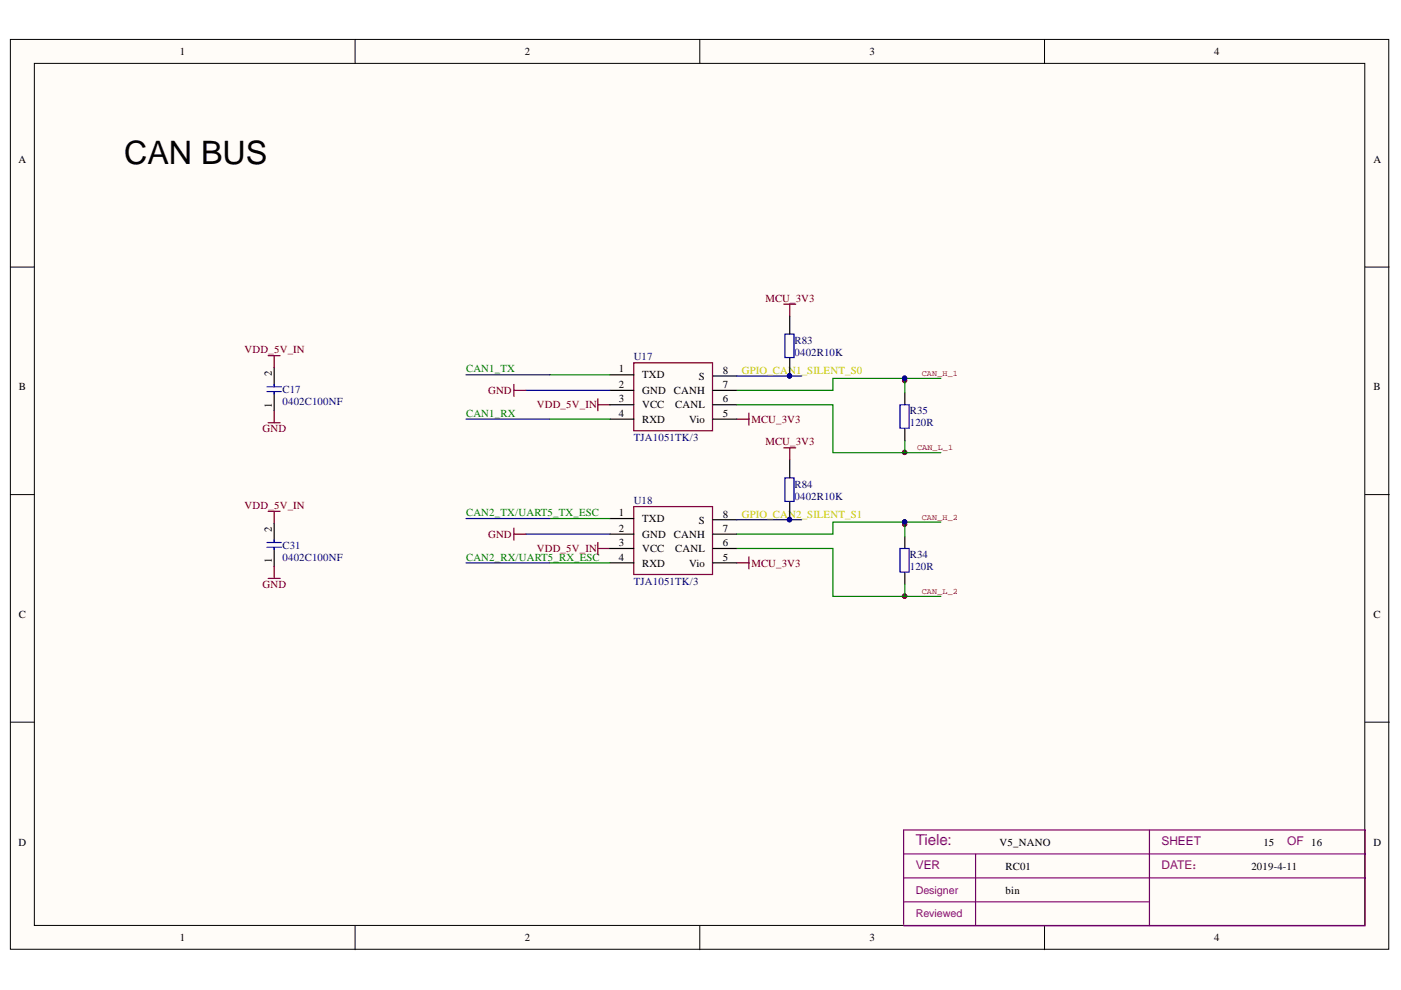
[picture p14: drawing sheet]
<svg xmlns="http://www.w3.org/2000/svg" width="297mm" height="210mm" viewBox="0 0 297 210" stroke-linecap="round" stroke-linejoin="round" font-family="sans-serif">
<defs><g id="words">
<text font-size="6.8" x="26.3" y="34.8">CAN BUS</text>
<text font-size="3.2" fill="#7d0089" x="194.2" y="179.1">Tiele:</text>
<g font-size="2.5" fill="#800080">
<text x="246.3" y="179.2">SHEET</text>
<text x="272.9" y="179.2">OF 16</text>
<text x="194.2" y="184.3">VER</text>
</g>
<text font-size="2.5" fill="#a1006a" x="246.3" y="184.3">DATE：</text>
<g font-size="2.3">
<text x="38.2" y="11.7">1</text>
<text x="111.3" y="11.7">2</text>
<text x="184.4" y="11.7">3</text>
<text x="257.5" y="11.7">4</text>
<text x="3.9" y="34.5">A</text>
<text x="291.2" y="34.5">A</text>
<text x="4" y="82.8">B</text>
<text x="57.6" y="79.7" transform="rotate(-90 57.6 79.7)">2</text>
<text x="131.2" y="79">1</text>
<text x="131.2" y="82.3">2</text>
<text x="136.1" y="80.2">TXD</text>
<text x="136.1" y="83.5">GND</text>
<text x="142.9" y="83.5">CANH</text>
<text x="148.1" y="80.5">S</text>
<text x="153.2" y="82.3">7</text>
<text x="153.2" y="79.2">8</text>
<text x="291.2" y="82.8">B</text>
<text x="57.6" y="86.5" transform="rotate(-90 57.6 86.5)">1</text>
<text x="131.2" y="85.3">3</text>
<text x="131.2" y="88.3">4</text>
<text x="136.1" y="86.6">VCC</text>
<text x="136.1" y="89.6">RXD</text>
<text x="143.2" y="86.6">CANL</text>
<text x="146.1" y="89.6">Vio</text>
<text x="153.2" y="88.3">5</text>
<text x="153.2" y="85.3">6</text>
<text x="57.6" y="112.8" transform="rotate(-90 57.6 112.8)">2</text>
<text x="131.2" y="109.5">1</text>
<text x="131.2" y="112.8">2</text>
<text x="136.1" y="110.7">TXD</text>
<text x="148.1" y="111">S</text>
<text x="153.2" y="112.8">7</text>
<text x="153.2" y="109.7">8</text>
<text x="57.6" y="119.5" transform="rotate(-90 57.6 119.5)">1</text>
<text x="131.2" y="115.8">3</text>
<text x="131.2" y="118.9">4</text>
<text x="136.1" y="114">GND</text>
<text x="136.1" y="117.1">VCC</text>
<text x="142.9" y="114">CANH</text>
<text x="143.2" y="117.1">CANL</text>
<text x="153.2" y="118.9">5</text>
<text x="153.2" y="115.8">6</text>
<text x="136.1" y="120.1">RXD</text>
<text x="146.1" y="120.1">Vio</text>
<text x="4" y="131">C</text>
<text x="291.2" y="131">C</text>
<text x="3.9" y="179.3">D</text>
<text x="211.9" y="179.3">V5_NANO</text>
<text x="267.9" y="179.3">15</text>
<text x="291.2" y="179.3">D</text>
<text x="213.2" y="184.4">RC01</text>
<text x="265.3" y="184.4">2019-4-11</text>
<text x="213.2" y="189.4">bin</text>
<text x="38.2" y="199.6">1</text>
<text x="111.3" y="199.6">2</text>
<text x="184.4" y="199.6">3</text>
<text x="257.5" y="199.6">4</text>
</g>
<g font-size="2.3" fill="#800000">
<text x="162.3" y="64">MCU_3V3</text>
<text x="51.9" y="74.9">VDD_5V_IN</text>
<text x="103.5" y="83.5">GND</text>
<text x="113.8" y="86.6">VDD_5V_IN</text>
<text x="159.3" y="89.6">MCU_3V3</text>
<text x="55.7" y="91.6">GND</text>
<text x="162.3" y="94.4">MCU_3V3</text>
<text x="51.9" y="108">VDD_5V_IN</text>
<text x="103.5" y="114">GND</text>
<text x="113.8" y="117.1">VDD_5V_IN</text>
<text x="55.7" y="124.7">GND</text>
<text x="159.3" y="120.1">MCU_3V3</text>
</g>
<g font-size="2.3" fill="#000080">
<text x="134.4" y="76.4">U17</text>
<text x="168.4" y="72.9">R83</text>
<text x="168.4" y="75.4">0402R10K</text>
<text x="59.9" y="83.3">C17</text>
<text x="59.9" y="85.8">0402C100NF</text>
<text x="192.9" y="87.8">R35</text>
<text x="134.4" y="93.4">TJA1051TK/3</text>
<text x="192.9" y="90.4">120R</text>
<text x="134.4" y="106.9">U18</text>
<text x="168.4" y="103.4">R84</text>
<text x="168.4" y="105.9">0402R10K</text>
<text x="59.9" y="116.3">C31</text>
<text x="59.9" y="118.9">0402C100NF</text>
<text x="192.9" y="118.4">R34</text>
<text x="134.4" y="123.9">TJA1051TK/3</text>
<text x="192.9" y="120.9">120R</text>
</g>
<g font-size="2.3" fill="#008000">
<text x="98.8" y="79">CAN1_TX</text>
<text x="98.8" y="88.3">CAN1_RX</text>
<text x="98.8" y="109.5">CAN2_TX/UART5_TX_ESC</text>
<text x="98.8" y="118.9">CAN2_RX/UART5_RX_ESC</text>
</g>
<g font-size="2.3" fill="#d4d200">
<text x="157.3" y="79.2">GPIO_CAN1_SILENT_S0</text>
<text x="157.3" y="109.7">GPIO_CAN2_SILENT_S1</text>
</g>
<g font-size="2.3" fill="#800080">
<text x="194.2" y="189.4">Designer</text>
<text x="194.2" y="194.5">Reviewed</text>
</g>
<g font-size="1.8" fill="#800000">
<text x="195.4" y="79.7">CAN_H_1</text>
<text x="194.4" y="95.4">CAN_L_1</text>
<text x="195.4" y="110.2">CAN_H_2</text>
<text x="195.4" y="125.9">CAN_L_2</text>
</g>
</g></defs>
<g fill="#fffcf8" stroke="#000" stroke-width=".21">
<path d="M2.2 8.4h292.2v192.9h-292.2z"/>
<path d="M7.3 13.4h282.1v182.8h-282.1z"/>
</g>
<path d="M75.3 8.4v5M148.4 8.4v5M221.5 8.4v5M2.2 56.6h5.1M289.5 56.6h5M2.2 104.9h5.1M289.5 104.9h5M2.2 153.1h5.1M289.5 153.1h5M75.3 196.3v5.1M148.4 196.3v5.1M221.5 196.3v5.1" fill="none" stroke="#000" stroke-width=".21"/>
<g fill="#000080" stroke="#000080" stroke-width=".21">
<circle cx="191.8" cy="126.4" r=".46"/>
<circle cx="191.8" cy="95.9" r=".46"/>
<circle cx="191.8" cy="80.2" r=".46"/>
<circle cx="167.4" cy="79.7" r=".46"/>
<circle cx="191.8" cy="110.7" r=".46"/>
<circle cx="167.4" cy="110.2" r=".46"/>
</g>
<path d="M243.7 176v20.3M191.6 196v-20h97.9v20M191.6 181.1h97.9M191.6 191.2h52.1M191.6 186.1h97.9M191.6 196.3h97.9M206.8 181.1v14.9" fill="none" stroke="#800080" stroke-width=".25"/>
<g fill="none" stroke="#000" stroke-width=".25">
<path d="M58.1 77.9v3.9M129.3 79.5h5.1M151.2 79.7h5.1M167.4 67v3.8M167.4 75.9v3.8M58.1 83.3v3.8M129.3 82.8h5.1M129.3 85.8h5.1M129.3 88.9h5.1M151.2 82.8h5.1M151.2 85.8h5.1M151.2 88.9h5.1"/>
<path d="M167.4 97.5v3.8M191.8 83.3v2.5M191.8 90.9v2.5M58.1 111v3.8M58.1 116.3v3.8M129.3 109.9h5.1M129.3 113.2h5.1M129.3 116.3h5.1M129.3 119.3h5.1M151.2 113.2h5.1M151.2 116.3h5.1M151.2 119.3h5.1"/>
<path d="M151.2 110.2h5.1M167.4 106.4v3.8M191.8 113.8v2.5M191.8 121.4v2.5"/>
</g>
<path d="M56.6 83h3.1M56.6 82h3.1M58.1 81.5v.5M58.1 83v.5M190.8 85.8h2v5h-2zM56.6 116h3.1M56.6 115h3.1M58.1 114.5v.5M58.1 116v.5M190.8 116.3h2v5h-2z" fill="none" stroke="#00f" stroke-width=".25"/>
<g fill="none" stroke="#800000" stroke-width=".25">
<path d="M56.9 75.4h2.5M58.1 75.4v2.5M134.4 76.9h16.7v14.4h-16.7zM166.2 64.5h2.5M167.4 64.5v2.5M56.9 89.6h2.5M58.1 87.1v2.5M109 81.5v2.5M109 82.8h2.5M126.8 84.5v2.6M126.8 85.8h2.5M156.3 88.9h2.5"/>
<path d="M158.8 87.6v2.5M166.2 95h2.5M167.4 95v2.5M56.9 108.4h2.5M58.1 108.4v2.6M109 112v2.5M109 113.2h2.5M126.8 115v2.6M126.8 116.3h2.5M134.4 107.4h16.7v14.4h-16.7zM156.3 119.3h2.5M158.8 118.1v2.5"/>
<path d="M56.9 122.6h2.5M58.1 120.1v2.5"/>
</g>
<path d="M116.6 79.5h12.7M116.6 88.9h12.7M156.3 85.8h20.3v10.2h22.9M156.3 82.8h20.3v-2.6h15.2v3.1M191.8 80.2h7.7M191.8 93.4v2.6M116.6 109.9h12.7M116.6 119.3h12.7M156.3 116.3h20.3v10.2h22.9M156.3 113.2h20.3v-2.5h15.2v3.1M191.8 110.7h7.7M191.8 123.9v2.6" fill="none" stroke="#008000" stroke-width=".25"/>
<path d="M98.8 79.5h17.8M156.3 79.7h13.7M98.8 88.9h17.8M111.5 82.8h17.8M98.8 109.9h17.8M98.8 119.3h17.8M111.5 113.2h17.8M156.3 110.2h13.7" fill="none" stroke="#000080" stroke-width=".25"/>
<g fill="#800000" stroke="#800000" stroke-width=".21">
<circle cx="191.8" cy="80.7" r=".46"/>
<circle cx="191.8" cy="95.9" r=".46"/>
<circle cx="191.8" cy="111.2" r=".46"/>
<circle cx="191.8" cy="126.4" r=".46"/>
</g>
<path d="M166.4 70.8h2v5h-2zM166.4 101.3h2v5h-2z" fill="none" stroke="#0000bf" stroke-width=".25"/>
<use href="#words"/>
</svg>
